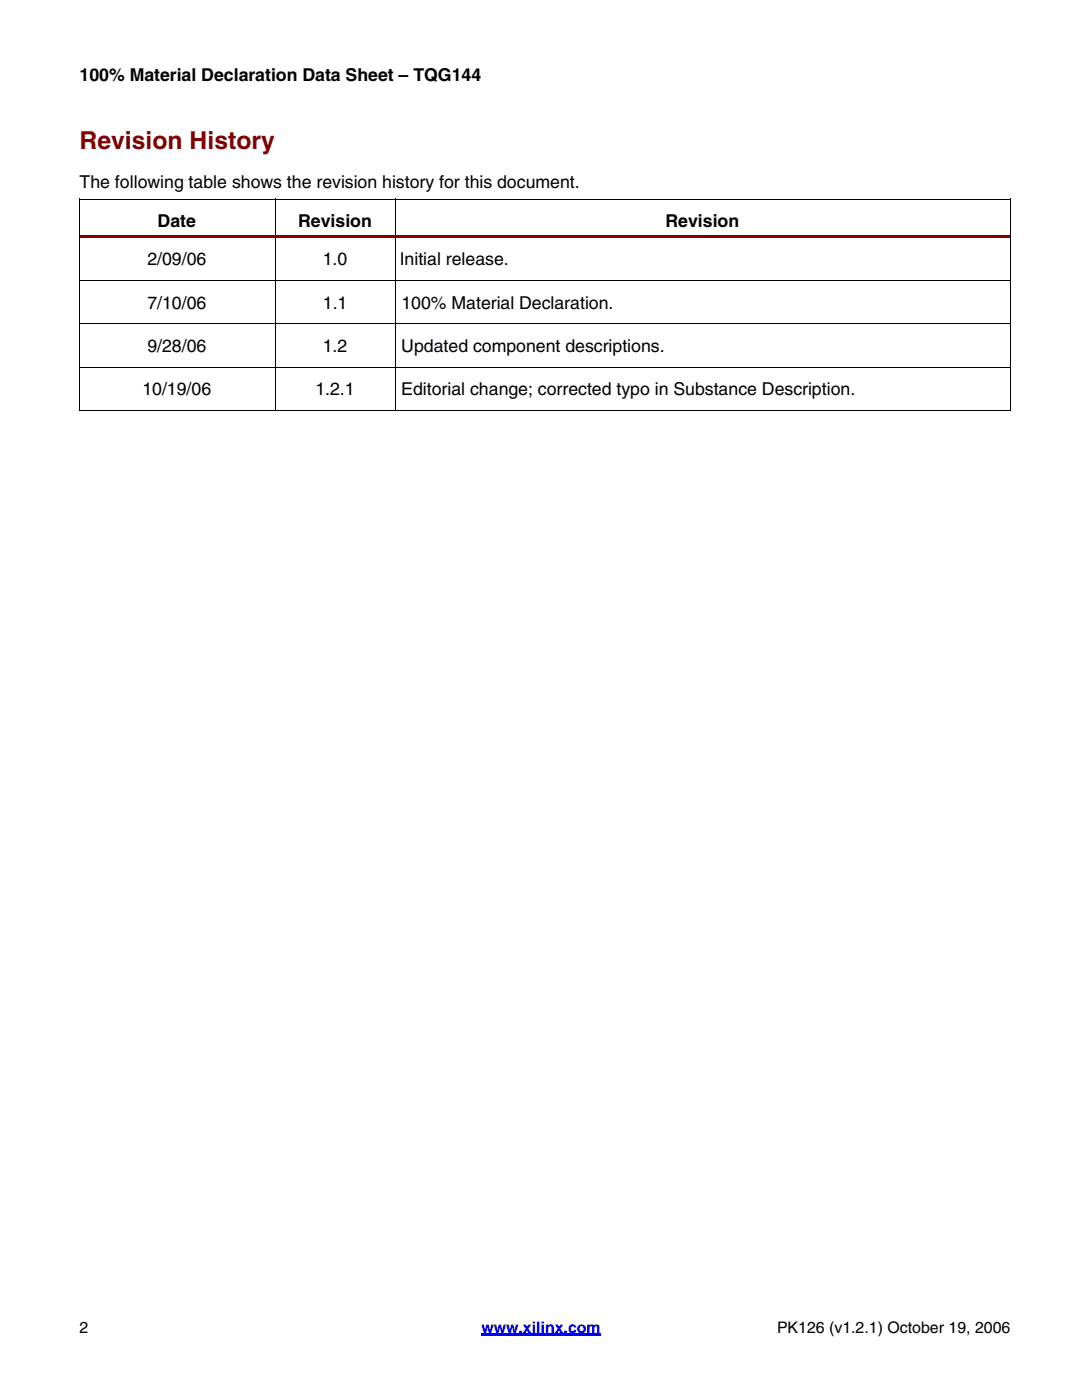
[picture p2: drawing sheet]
<svg xmlns="http://www.w3.org/2000/svg" width="216mm" height="279mm" viewBox="0 0 216 279" stroke-linecap="round" stroke-linejoin="round" font-family="sans-serif">
<defs><g id="words">
<text font-size="4.9" fill="#850000" x="15.9" y="29.7">Revision History</text>
<g font-size="3.5">
<text x="15.9" y="16.1">100% Material Declaration Data Sheet – TQG144</text>
<text x="15.9" y="37.4">The following table shows the revision history for this document.</text>
<text x="31.5" y="45.4">Date</text>
<text x="59.5" y="45.4">Revision</text>
<text x="132.8" y="45.4">Revision</text>
<text x="29.4" y="53">2/09/06</text>
<text x="64.4" y="53">1.0</text>
<text x="79.8" y="53">Initial release.</text>
<text x="29.4" y="61.6">7/10/06</text>
<text x="64.4" y="61.6">1.1</text>
<text x="80.1" y="61.6">100% Material Declaration.</text>
<text x="29.4" y="70.3">9/28/06</text>
<text x="64.4" y="70.3">1.2</text>
<text x="80.1" y="70.3">Updated component descriptions.</text>
<text x="28.4" y="78.9">10/19/06</text>
<text x="62.9" y="78.9">1.2.1</text>
<text x="80.1" y="78.9">Editorial change; corrected typo in Substance Description.</text>
</g>
<g font-size="3.2">
<text x="15.9" y="266">2</text>
<text x="155" y="266">PK126 (v1.2.1) October 19, 2006</text>
</g>
<text font-size="3.2" fill="#00f" x="96.1" y="266">www.xilinx.com</text>
</g></defs>
<path d="M201.5 39.7h.2v.1h-.2zM15.8 39.7h.2v.9h-.2zM15.8 46.9h.2v1.2h-.2zM54.9 39.7h.2v.9h-.2zM78.9 39.7h.2v.9h-.2zM201.5 39.7h.2v.9h-.2z" fill="#000"/>
<path d="M15.8 39.8h39.1M55.1 39.8h23.8M79.1 39.8h122.4M15.9 40.6v6.3M55 40.6v6.3M79 40.6v6.3M201.6 40.6v6.3" fill="none" stroke="#000" stroke-width=".2"/>
<path d="M16 46.9h38.9v.5h-38.9z" fill="#850000"/>
<path d="M54.9 47.4h.2v.7h-.2z" fill="#000"/>
<path d="M54.9 46.9h24v.5h-24z" fill="#850000"/>
<path d="M78.9 47.4h.2v.7h-.2z" fill="#000"/>
<g fill="#850000">
<path d="M78.9 46.9h.6v.5h-.6z"/>
<path d="M79.5 46.9h122v.5h-122z"/>
</g>
<g fill="#000">
<path d="M15.8 55.9h.2v.9h-.2zM54.9 55.9h.2v.9h-.2zM78.9 55.9h.2v.9h-.2zM201.5 46.9h.2v1.2h-.2zM201.5 55.9h.2v.9h-.2zM15.8 64.5h.2v.9h-.2zM15.8 73.2h.2v.9h-.2zM54.9 64.5h.2v.9h-.2zM54.9 73.2h.2v.9h-.2zM78.9 64.5h.2v.9h-.2zM78.9 73.2h.2v.9h-.2zM201.5 64.5h.2v.9h-.2z"/>
<path d="M201.5 73.2h.2v.9h-.2zM201.5 81.8h.2v.2h-.2z"/>
</g>
<g fill="none" stroke="#000" stroke-width=".2">
<path d="M15.9 48.1v7.8M15.9 56.8v7.7M16 56h38.9M55 48.1v7.8M55 56.8v7.7M55.1 56h23.8M79 48.1v7.8M79 56.8v7.7M79.1 56h122.4M201.6 48.1v7.8M201.6 56.8v7.7M15.9 65.4v7.8"/>
<path d="M15.9 74.1v7.9M16 64.6h38.9M16 73.3h38.9M55 65.4v7.8M55 74.1v7.9M55.1 64.6h23.8M55.1 73.3h23.8M79 65.4v7.8M79 74.1v7.9M79.1 64.6h122.4M79.1 73.3h122.4M201.6 65.4v7.8"/>
<path d="M201.6 74.1v7.9M15.8 81.9h39.1M55.1 81.9h23.8M79.1 81.9h122.4"/>
</g>
<path d="M96.1 266.4h23.8" fill="none" stroke="#00f" stroke-width=".44"/>
<use href="#words"/>
</svg>
